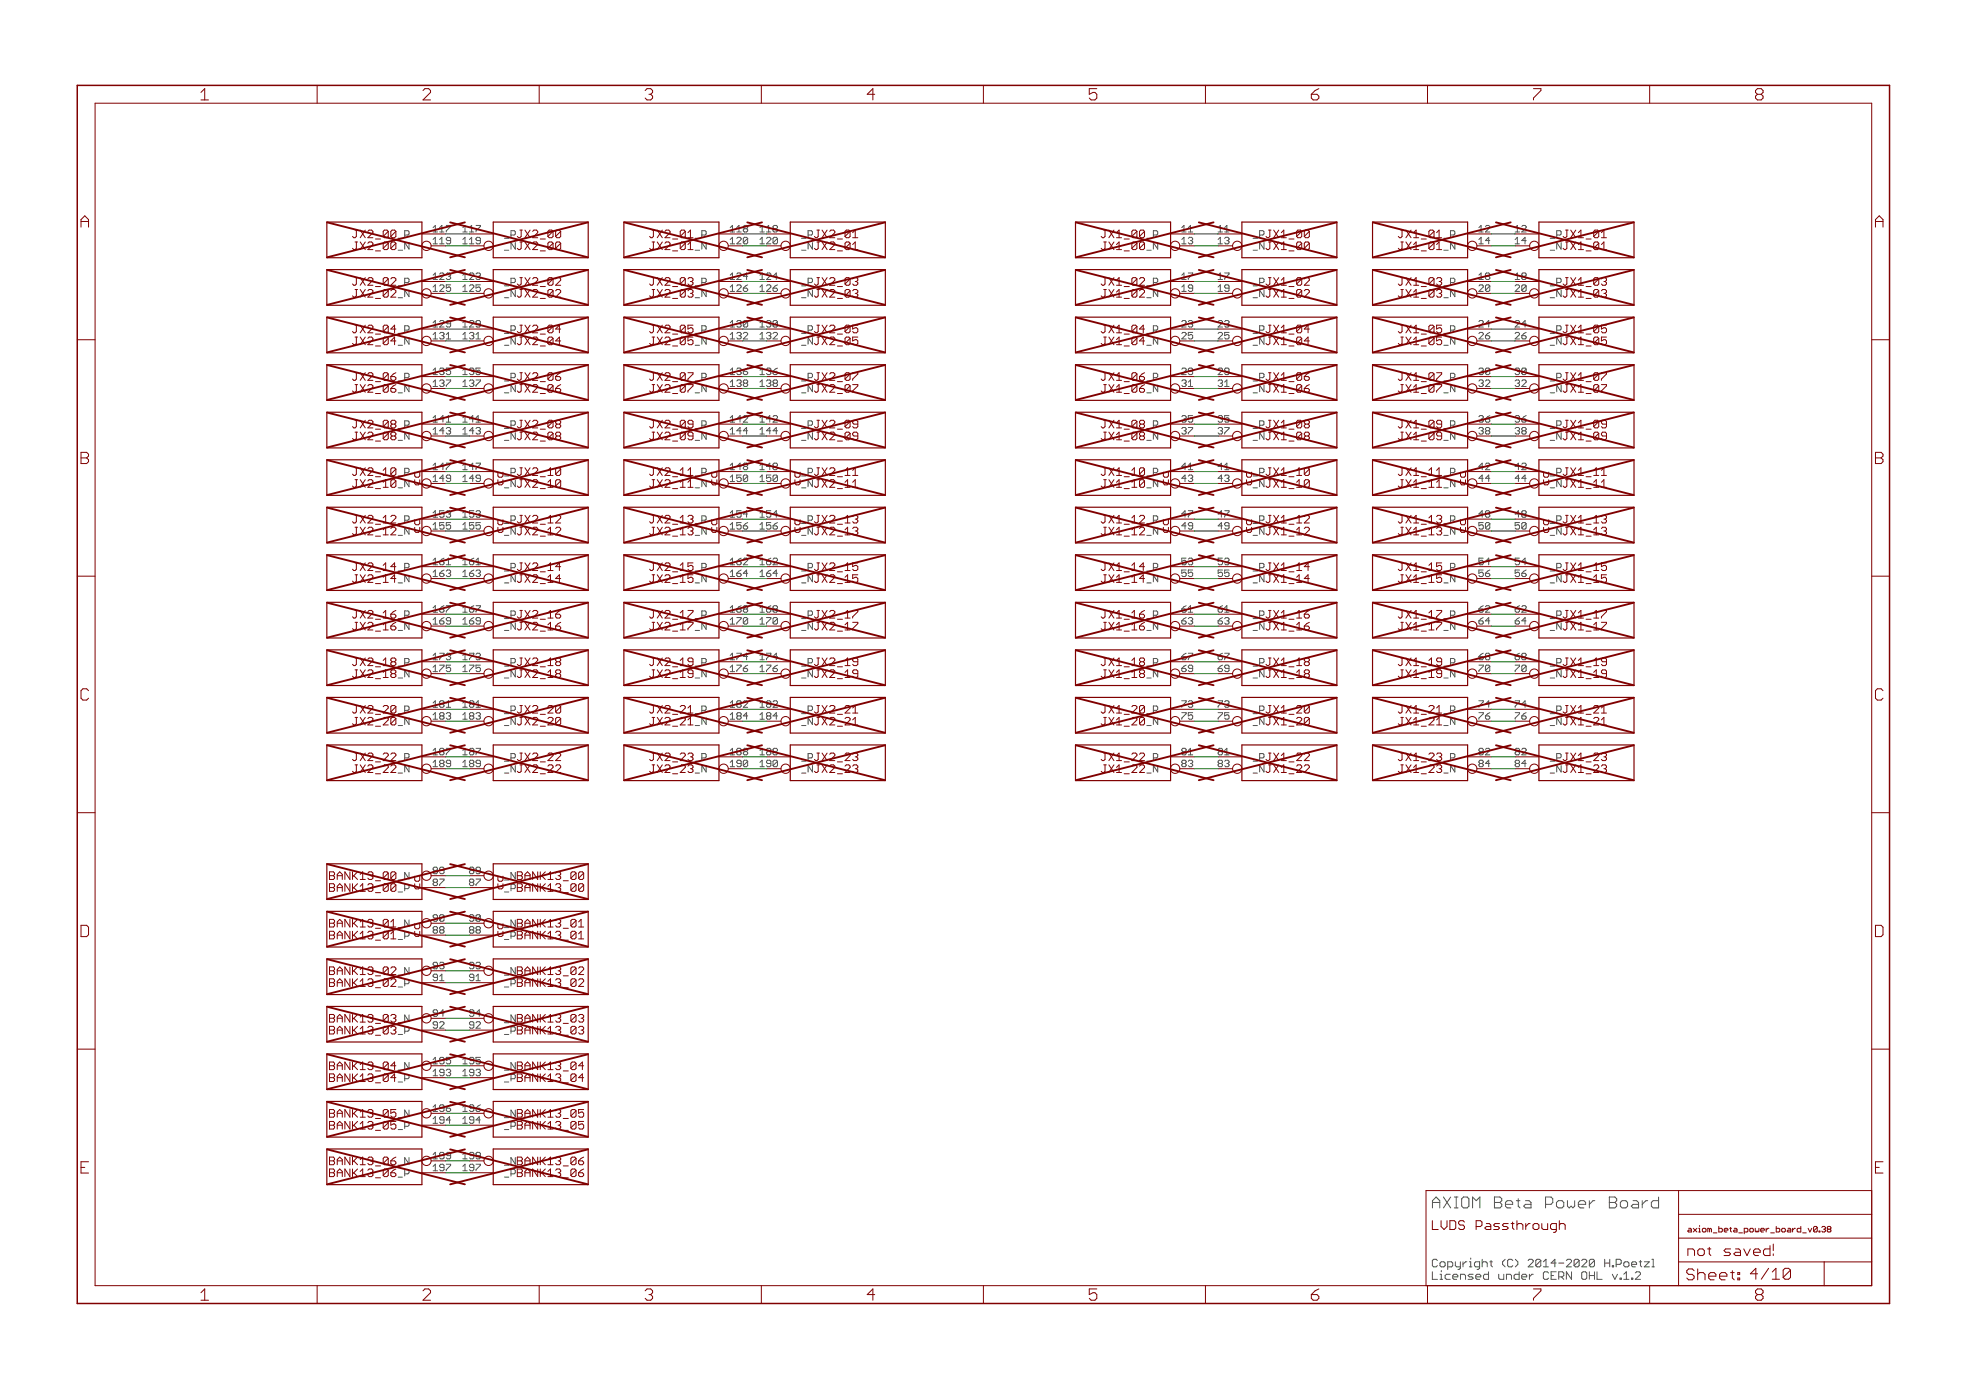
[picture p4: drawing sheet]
<svg xmlns="http://www.w3.org/2000/svg" width="420mm" height="297mm" viewBox="0 0 420 297" stroke-linecap="round" stroke-linejoin="round" font-family="sans-serif">
<defs><g id="words">
<g font-size="3.7" fill="#800000">
<text x="42.9" y="21.4">1</text>
<text x="90.3" y="21.4">2</text>
<text x="137.8" y="21.4">3</text>
<text x="185.3" y="21.4">4</text>
<text x="232.7" y="21.4">5</text>
<text x="280.2" y="21.4">6</text>
<text x="327.6" y="21.4">7</text>
<text x="375.1" y="21.4">8</text>
<text x="17.2" y="48.6">A</text>
<text x="400.7" y="48.6">A</text>
<text x="17.2" y="99.2">B</text>
<text x="400.7" y="99.2">B</text>
<text x="17.1" y="149.7">C</text>
<text x="400.6" y="149.7">C</text>
<text x="17" y="200.2">D</text>
<text x="400.5" y="200.2">D</text>
<text x="17.3" y="250.8">E</text>
<text x="400.7" y="250.8">E</text>
<text x="42.9" y="277.9">1</text>
<text x="90.3" y="277.9">2</text>
<text x="137.8" y="277.9">3</text>
<text x="185.3" y="277.9">4</text>
<text x="232.7" y="277.9">5</text>
<text x="280.2" y="277.9">6</text>
<text x="327.6" y="277.9">7</text>
<text x="375.1" y="277.9">8</text>
</g>
<text font-size="3.6" fill="#505050" x="306" y="258.2">AXIOM Beta Power Board</text>
<text font-size="3.6" fill="#800000" x="360.4" y="273.6">Sheet: 4/10</text>
<text font-size="3.2" fill="#800000" x="360.6" y="268.4">not saved!</text>
<text font-size="2.9" fill="#800000" x="306" y="262.8">LVDS Passthrough</text>
<g font-size="2.5" fill="#800000">
<text x="76.6" y="50.9">JX2_00</text>
<text x="76.6" y="53.4">JX2_00</text>
<text x="110.5" y="50.9">JX2_00</text>
<text x="110.5" y="53.4">JX2_00</text>
<text x="140.1" y="50.9">JX2_01</text>
<text x="140.1" y="53.4">JX2_01</text>
<text x="174" y="50.9">JX2_01</text>
<text x="174" y="53.4">JX2_01</text>
<text x="236.6" y="50.9">JX1_00</text>
<text x="236.6" y="53.4">JX1_00</text>
<text x="270.5" y="50.9">JX1_00</text>
<text x="270.5" y="53.4">JX1_00</text>
<text x="300.1" y="50.9">JX1_01</text>
<text x="300.1" y="53.4">JX1_01</text>
<text x="334" y="50.9">JX1_01</text>
<text x="334" y="53.4">JX1_01</text>
<text x="76.6" y="61">JX2_02</text>
<text x="76.6" y="63.6">JX2_02</text>
<text x="110.5" y="61">JX2_02</text>
<text x="110.5" y="63.6">JX2_02</text>
<text x="140.1" y="61">JX2_03</text>
<text x="140.1" y="63.6">JX2_03</text>
<text x="174" y="61">JX2_03</text>
<text x="174" y="63.6">JX2_03</text>
<text x="236.6" y="61">JX1_02</text>
<text x="236.6" y="63.6">JX1_02</text>
<text x="270.5" y="61">JX1_02</text>
<text x="270.5" y="63.6">JX1_02</text>
<text x="300.1" y="61">JX1_03</text>
<text x="300.1" y="63.6">JX1_03</text>
<text x="334" y="61">JX1_03</text>
<text x="334" y="63.6">JX1_03</text>
<text x="76.6" y="71.2">JX2_04</text>
<text x="110.5" y="71.2">JX2_04</text>
<text x="140.1" y="71.2">JX2_05</text>
<text x="174" y="71.2">JX2_05</text>
<text x="236.6" y="71.2">JX1_04</text>
<text x="270.5" y="71.2">JX1_04</text>
<text x="300.1" y="71.2">JX1_05</text>
<text x="334" y="71.2">JX1_05</text>
<text x="76.6" y="73.7">JX2_04</text>
<text x="110.5" y="73.7">JX2_04</text>
<text x="140.1" y="73.7">JX2_05</text>
<text x="174" y="73.7">JX2_05</text>
<text x="236.6" y="73.7">JX1_04</text>
<text x="270.5" y="73.7">JX1_04</text>
<text x="300.1" y="73.7">JX1_05</text>
<text x="334" y="73.7">JX1_05</text>
<text x="76.6" y="81.4">JX2_06</text>
<text x="76.6" y="83.9">JX2_06</text>
<text x="110.5" y="81.4">JX2_06</text>
<text x="110.5" y="83.9">JX2_06</text>
<text x="140.1" y="81.4">JX2_07</text>
<text x="140.1" y="83.9">JX2_07</text>
<text x="174" y="81.4">JX2_07</text>
<text x="174" y="83.9">JX2_07</text>
<text x="236.6" y="81.4">JX1_06</text>
<text x="236.6" y="83.9">JX1_06</text>
<text x="270.5" y="81.4">JX1_06</text>
<text x="270.5" y="83.9">JX1_06</text>
<text x="300.1" y="81.4">JX1_07</text>
<text x="300.1" y="83.9">JX1_07</text>
<text x="334" y="81.4">JX1_07</text>
<text x="334" y="83.9">JX1_07</text>
<text x="76.6" y="91.5">JX2_08</text>
<text x="76.6" y="94.1">JX2_08</text>
<text x="110.5" y="91.5">JX2_08</text>
<text x="110.5" y="94.1">JX2_08</text>
<text x="140.1" y="91.5">JX2_09</text>
<text x="140.1" y="94.1">JX2_09</text>
<text x="174" y="91.5">JX2_09</text>
<text x="174" y="94.1">JX2_09</text>
<text x="236.6" y="91.5">JX1_08</text>
<text x="236.6" y="94.1">JX1_08</text>
<text x="270.5" y="91.5">JX1_08</text>
<text x="270.5" y="94.1">JX1_08</text>
<text x="300.1" y="91.5">JX1_09</text>
<text x="300.1" y="94.1">JX1_09</text>
<text x="334" y="91.5">JX1_09</text>
<text x="334" y="94.1">JX1_09</text>
<text x="76.6" y="101.7">JX2_10</text>
<text x="110.5" y="101.7">JX2_10</text>
<text x="140.1" y="101.7">JX2_11</text>
<text x="174" y="101.7">JX2_11</text>
<text x="236.6" y="101.7">JX1_10</text>
<text x="270.5" y="101.7">JX1_10</text>
<text x="300.1" y="101.7">JX1_11</text>
<text x="334" y="101.7">JX1_11</text>
<text x="76.6" y="104.2">JX2_10</text>
<text x="89.8" y="103.4" transform="rotate(-90 89.8 103.4)">cc</text>
<text x="107.6" y="103.4" transform="rotate(-90 107.6 103.4)">cc</text>
<text x="110.5" y="104.2">JX2_10</text>
<text x="140.1" y="104.2">JX2_11</text>
<text x="153.3" y="103.4" transform="rotate(-90 153.3 103.4)">cc</text>
<text x="171.1" y="103.4" transform="rotate(-90 171.1 103.4)">cc</text>
<text x="174" y="104.2">JX2_11</text>
<text x="236.6" y="104.2">JX1_10</text>
<text x="249.8" y="103.4" transform="rotate(-90 249.8 103.4)">cc</text>
<text x="267.6" y="103.4" transform="rotate(-90 267.6 103.4)">cc</text>
<text x="270.5" y="104.2">JX1_10</text>
<text x="300.1" y="104.2">JX1_11</text>
<text x="313.3" y="103.4" transform="rotate(-90 313.3 103.4)">cc</text>
<text x="331.1" y="103.4" transform="rotate(-90 331.1 103.4)">cc</text>
<text x="334" y="104.2">JX1_11</text>
<text x="76.6" y="111.8">JX2_12</text>
<text x="89.8" y="113.6" transform="rotate(-90 89.8 113.6)">cc</text>
<text x="107.6" y="113.6" transform="rotate(-90 107.6 113.6)">cc</text>
<text x="110.5" y="111.8">JX2_12</text>
<text x="140.1" y="111.8">JX2_13</text>
<text x="153.3" y="113.6" transform="rotate(-90 153.3 113.6)">cc</text>
<text x="171.1" y="113.6" transform="rotate(-90 171.1 113.6)">cc</text>
<text x="174" y="111.8">JX2_13</text>
<text x="236.6" y="111.8">JX1_12</text>
<text x="249.8" y="113.6" transform="rotate(-90 249.8 113.6)">cc</text>
<text x="267.6" y="113.6" transform="rotate(-90 267.6 113.6)">cc</text>
<text x="270.5" y="111.8">JX1_12</text>
<text x="300.1" y="111.8">JX1_13</text>
<text x="313.3" y="113.6" transform="rotate(-90 313.3 113.6)">cc</text>
<text x="331.1" y="113.6" transform="rotate(-90 331.1 113.6)">cc</text>
<text x="334" y="111.8">JX1_13</text>
<text x="76.6" y="114.4">JX2_12</text>
<text x="110.5" y="114.4">JX2_12</text>
<text x="140.1" y="114.4">JX2_13</text>
<text x="174" y="114.4">JX2_13</text>
<text x="236.6" y="114.4">JX1_12</text>
<text x="270.5" y="114.4">JX1_12</text>
<text x="300.1" y="114.4">JX1_13</text>
<text x="334" y="114.4">JX1_13</text>
<text x="76.6" y="122">JX2_14</text>
<text x="76.6" y="124.5">JX2_14</text>
<text x="110.5" y="122">JX2_14</text>
<text x="110.5" y="124.5">JX2_14</text>
<text x="140.1" y="122">JX2_15</text>
<text x="140.1" y="124.5">JX2_15</text>
<text x="174" y="122">JX2_15</text>
<text x="174" y="124.5">JX2_15</text>
<text x="236.6" y="122">JX1_14</text>
<text x="236.6" y="124.5">JX1_14</text>
<text x="270.5" y="122">JX1_14</text>
<text x="270.5" y="124.5">JX1_14</text>
<text x="300.1" y="122">JX1_15</text>
<text x="300.1" y="124.5">JX1_15</text>
<text x="334" y="122">JX1_15</text>
<text x="334" y="124.5">JX1_15</text>
<text x="76.6" y="132.1">JX2_16</text>
<text x="76.6" y="134.7">JX2_16</text>
<text x="110.5" y="132.1">JX2_16</text>
<text x="110.5" y="134.7">JX2_16</text>
<text x="140.1" y="132.1">JX2_17</text>
<text x="140.1" y="134.7">JX2_17</text>
<text x="174" y="132.1">JX2_17</text>
<text x="174" y="134.7">JX2_17</text>
<text x="236.6" y="132.1">JX1_16</text>
<text x="236.6" y="134.7">JX1_16</text>
<text x="270.5" y="132.1">JX1_16</text>
<text x="270.5" y="134.7">JX1_16</text>
<text x="300.1" y="132.1">JX1_17</text>
<text x="300.1" y="134.7">JX1_17</text>
<text x="334" y="132.1">JX1_17</text>
<text x="334" y="134.7">JX1_17</text>
<text x="76.6" y="142.3">JX2_18</text>
<text x="110.5" y="142.3">JX2_18</text>
<text x="140.1" y="142.3">JX2_19</text>
<text x="174" y="142.3">JX2_19</text>
<text x="236.6" y="142.3">JX1_18</text>
<text x="270.5" y="142.3">JX1_18</text>
<text x="300.1" y="142.3">JX1_19</text>
<text x="334" y="142.3">JX1_19</text>
<text x="76.6" y="144.8">JX2_18</text>
<text x="110.5" y="144.8">JX2_18</text>
<text x="140.1" y="144.8">JX2_19</text>
<text x="174" y="144.8">JX2_19</text>
<text x="236.6" y="144.8">JX1_18</text>
<text x="270.5" y="144.8">JX1_18</text>
<text x="300.1" y="144.8">JX1_19</text>
<text x="334" y="144.8">JX1_19</text>
<text x="76.6" y="152.5">JX2_20</text>
<text x="76.6" y="155">JX2_20</text>
<text x="110.5" y="152.5">JX2_20</text>
<text x="110.5" y="155">JX2_20</text>
<text x="140.1" y="152.5">JX2_21</text>
<text x="140.1" y="155">JX2_21</text>
<text x="174" y="152.5">JX2_21</text>
<text x="174" y="155">JX2_21</text>
<text x="236.6" y="152.5">JX1_20</text>
<text x="236.6" y="155">JX1_20</text>
<text x="270.5" y="152.5">JX1_20</text>
<text x="270.5" y="155">JX1_20</text>
<text x="300.1" y="152.5">JX1_21</text>
<text x="300.1" y="155">JX1_21</text>
<text x="334" y="152.5">JX1_21</text>
<text x="334" y="155">JX1_21</text>
<text x="76.6" y="162.6">JX2_22</text>
<text x="76.6" y="165.2">JX2_22</text>
<text x="110.5" y="162.6">JX2_22</text>
<text x="110.5" y="165.2">JX2_22</text>
<text x="140.1" y="162.6">JX2_23</text>
<text x="140.1" y="165.2">JX2_23</text>
<text x="174" y="162.6">JX2_23</text>
<text x="174" y="165.2">JX2_23</text>
<text x="236.6" y="162.6">JX1_22</text>
<text x="236.6" y="165.2">JX1_22</text>
<text x="270.5" y="162.6">JX1_22</text>
<text x="270.5" y="165.2">JX1_22</text>
<text x="300.1" y="162.6">JX1_23</text>
<text x="300.1" y="165.2">JX1_23</text>
<text x="334" y="162.6">JX1_23</text>
<text x="334" y="165.2">JX1_23</text>
<text x="70.6" y="190.6">BANK13_00</text>
<text x="70.6" y="188">BANK13_00</text>
<text x="89.8" y="189.8" transform="rotate(-90 89.8 189.8)">cc</text>
<text x="107.6" y="189.8" transform="rotate(-90 107.6 189.8)">cc</text>
<text x="110.5" y="190.6">BANK13_00</text>
<text x="110.5" y="188">BANK13_00</text>
<text x="70.6" y="200.7">BANK13_01</text>
<text x="70.6" y="198.2">BANK13_01</text>
<text x="89.8" y="199.9" transform="rotate(-90 89.8 199.9)">cc</text>
<text x="107.6" y="199.9" transform="rotate(-90 107.6 199.9)">cc</text>
<text x="110.5" y="200.7">BANK13_01</text>
<text x="110.5" y="198.2">BANK13_01</text>
<text x="70.6" y="208.3">BANK13_02</text>
<text x="110.5" y="208.3">BANK13_02</text>
<text x="70.6" y="210.9">BANK13_02</text>
<text x="110.5" y="210.9">BANK13_02</text>
<text x="70.6" y="221">BANK13_03</text>
<text x="70.6" y="218.5">BANK13_03</text>
<text x="110.5" y="221">BANK13_03</text>
<text x="110.5" y="218.5">BANK13_03</text>
<text x="70.6" y="231.2">BANK13_04</text>
<text x="70.6" y="228.7">BANK13_04</text>
<text x="110.5" y="231.2">BANK13_04</text>
<text x="110.5" y="228.7">BANK13_04</text>
<text x="70.6" y="238.8">BANK13_05</text>
<text x="110.5" y="238.8">BANK13_05</text>
<text x="70.6" y="241.3">BANK13_05</text>
<text x="110.5" y="241.3">BANK13_05</text>
<text x="70.6" y="251.5">BANK13_06</text>
<text x="70.6" y="249">BANK13_06</text>
<text x="110.5" y="251.5">BANK13_06</text>
<text x="110.5" y="249">BANK13_06</text>
</g>
<g font-size="2.5" fill="#505050">
<text x="306" y="270.8">Copyright (C) 2014-2020 H.Poetzl</text>
<text x="306" y="273.5">Licensed under CERN OHL v.1.2</text>
</g>
<g font-size="2.1" fill="#800000">
<text x="85.1" y="53.3">_N</text>
<text x="92.5" y="52.2">119</text>
<text x="99" y="52.2">119</text>
<text x="107.7" y="53.3">_N</text>
<text x="156" y="52.2">120</text>
<text x="162.5" y="52.2">120</text>
<text x="171.2" y="53.3">_N</text>
<text x="245.1" y="53.3">_N</text>
<text x="252.5" y="52.2">13</text>
<text x="260.4" y="52.2">13</text>
<text x="267.7" y="53.3">_N</text>
<text x="316" y="52.2">14</text>
<text x="323.8" y="52.2">14</text>
<text x="331.2" y="53.3">_N</text>
<text x="85.1" y="63.5">_N</text>
<text x="92.5" y="62.3">125</text>
<text x="99" y="62.3">125</text>
<text x="107.7" y="63.5">_N</text>
<text x="148.6" y="63.5">_N</text>
<text x="156" y="62.3">126</text>
<text x="162.5" y="62.3">126</text>
<text x="171.2" y="63.5">_N</text>
<text x="245.1" y="63.5">_N</text>
<text x="252.5" y="62.3">19</text>
<text x="260.4" y="62.3">19</text>
<text x="267.7" y="63.5">_N</text>
<text x="308.6" y="63.5">_N</text>
<text x="316" y="62.3">20</text>
<text x="323.8" y="62.3">20</text>
<text x="331.2" y="63.5">_N</text>
<text x="92.5" y="72.5">131</text>
<text x="99" y="72.5">131</text>
<text x="107.7" y="73.6">_N</text>
<text x="148.6" y="73.6">_N</text>
<text x="156" y="72.5">132</text>
<text x="162.5" y="72.5">132</text>
<text x="171.2" y="73.6">_N</text>
<text x="252.5" y="72.5">25</text>
<text x="260.4" y="72.5">25</text>
<text x="267.7" y="73.6">_N</text>
<text x="308.6" y="73.6">_N</text>
<text x="316" y="72.5">26</text>
<text x="323.8" y="72.5">26</text>
<text x="331.2" y="73.6">_N</text>
<text x="85.1" y="83.8">_N</text>
<text x="92.5" y="82.7">137</text>
<text x="99" y="82.7">137</text>
<text x="107.7" y="83.8">_N</text>
<text x="148.6" y="83.8">_N</text>
<text x="156" y="82.7">138</text>
<text x="162.5" y="82.7">138</text>
<text x="171.2" y="83.8">_N</text>
<text x="245.1" y="83.8">_N</text>
<text x="252.5" y="82.7">31</text>
<text x="260.4" y="82.7">31</text>
<text x="267.7" y="83.8">_N</text>
<text x="308.6" y="83.8">_N</text>
<text x="316" y="82.7">32</text>
<text x="323.8" y="82.7">32</text>
<text x="331.2" y="83.8">_N</text>
<text x="85.1" y="93.9">_N</text>
<text x="92.5" y="92.8">143</text>
<text x="99" y="92.8">143</text>
<text x="107.7" y="93.9">_N</text>
<text x="148.6" y="93.9">_N</text>
<text x="156" y="92.8">144</text>
<text x="162.5" y="92.8">144</text>
<text x="171.2" y="93.9">_N</text>
<text x="245.1" y="93.9">_N</text>
<text x="252.5" y="92.8">37</text>
<text x="260.4" y="92.8">37</text>
<text x="267.7" y="93.9">_N</text>
<text x="308.6" y="93.9">_N</text>
<text x="316" y="92.8">38</text>
<text x="323.8" y="92.8">38</text>
<text x="331.2" y="93.9">_N</text>
<text x="85.1" y="104.1">_N</text>
<text x="92.5" y="103">149</text>
<text x="99" y="103">149</text>
<text x="107.7" y="104.1">_N</text>
<text x="156" y="103">150</text>
<text x="162.5" y="103">150</text>
<text x="171.2" y="104.1">_N</text>
<text x="245.1" y="104.1">_N</text>
<text x="252.5" y="103">43</text>
<text x="260.4" y="103">43</text>
<text x="267.7" y="104.1">_N</text>
<text x="316" y="103">44</text>
<text x="323.8" y="103">44</text>
<text x="331.2" y="104.1">_N</text>
<text x="92.5" y="113.1">155</text>
<text x="99" y="113.1">155</text>
<text x="156" y="113.1">156</text>
<text x="162.5" y="113.1">156</text>
<text x="252.5" y="113.1">49</text>
<text x="260.4" y="113.1">49</text>
<text x="316" y="113.1">50</text>
<text x="323.8" y="113.1">50</text>
<text x="85.1" y="114.2">_N</text>
<text x="107.7" y="114.2">_N</text>
<text x="148.6" y="114.2">_N</text>
<text x="171.2" y="114.2">_N</text>
<text x="245.1" y="114.2">_N</text>
<text x="267.7" y="114.2">_N</text>
<text x="308.6" y="114.2">_N</text>
<text x="331.2" y="114.2">_N</text>
<text x="92.5" y="123.3">163</text>
<text x="99" y="123.3">163</text>
<text x="107.7" y="124.4">_N</text>
<text x="148.6" y="124.4">_N</text>
<text x="156" y="123.3">164</text>
<text x="162.5" y="123.3">164</text>
<text x="171.2" y="124.4">_N</text>
<text x="252.5" y="123.3">55</text>
<text x="260.4" y="123.3">55</text>
<text x="267.7" y="124.4">_N</text>
<text x="308.6" y="124.4">_N</text>
<text x="316" y="123.3">56</text>
<text x="323.8" y="123.3">56</text>
<text x="331.2" y="124.4">_N</text>
<text x="85.1" y="134.6">_N</text>
<text x="92.5" y="133.4">169</text>
<text x="99" y="133.4">169</text>
<text x="107.7" y="134.6">_N</text>
<text x="148.6" y="134.6">_N</text>
<text x="156" y="133.4">170</text>
<text x="162.5" y="133.4">170</text>
<text x="171.2" y="134.6">_N</text>
<text x="245.1" y="134.6">_N</text>
<text x="252.5" y="133.4">63</text>
<text x="260.4" y="133.4">63</text>
<text x="267.7" y="134.6">_N</text>
<text x="308.6" y="134.6">_N</text>
<text x="316" y="133.4">64</text>
<text x="323.8" y="133.4">64</text>
<text x="331.2" y="134.6">_N</text>
<text x="92.5" y="143.6">175</text>
<text x="99" y="143.6">175</text>
<text x="156" y="143.6">176</text>
<text x="162.5" y="143.6">176</text>
<text x="252.5" y="143.6">69</text>
<text x="260.4" y="143.6">69</text>
<text x="316" y="143.6">70</text>
<text x="323.8" y="143.6">70</text>
<text x="85.1" y="144.7">_N</text>
<text x="107.7" y="144.7">_N</text>
<text x="148.6" y="144.7">_N</text>
<text x="171.2" y="144.7">_N</text>
<text x="245.1" y="144.7">_N</text>
<text x="267.7" y="144.7">_N</text>
<text x="308.6" y="144.7">_N</text>
<text x="331.2" y="144.7">_N</text>
<text x="85.1" y="154.9">_N</text>
<text x="92.5" y="153.8">183</text>
<text x="99" y="153.8">183</text>
<text x="107.7" y="154.9">_N</text>
<text x="156" y="153.8">184</text>
<text x="162.5" y="153.8">184</text>
<text x="171.2" y="154.9">_N</text>
<text x="245.1" y="154.9">_N</text>
<text x="252.5" y="153.8">75</text>
<text x="260.4" y="153.8">75</text>
<text x="267.7" y="154.9">_N</text>
<text x="316" y="153.8">76</text>
<text x="323.8" y="153.8">76</text>
<text x="331.2" y="154.9">_N</text>
<text x="85.1" y="165">_N</text>
<text x="92.5" y="163.9">189</text>
<text x="99" y="163.9">189</text>
<text x="107.7" y="165">_N</text>
<text x="148.6" y="165">_N</text>
<text x="156" y="163.9">190</text>
<text x="162.5" y="163.9">190</text>
<text x="171.2" y="165">_N</text>
<text x="245.1" y="165">_N</text>
<text x="252.5" y="163.9">83</text>
<text x="260.4" y="163.9">83</text>
<text x="267.7" y="165">_N</text>
<text x="308.6" y="165">_N</text>
<text x="316" y="163.9">84</text>
<text x="323.8" y="163.9">84</text>
<text x="331.2" y="165">_N</text>
<text x="85.1" y="187.9">_N</text>
<text x="92.5" y="189.3">87</text>
<text x="100.4" y="189.3">87</text>
<text x="107.7" y="187.9">_N</text>
<text x="107.7" y="190.4">_P</text>
<text x="92.5" y="199.5">88</text>
<text x="100.4" y="199.5">88</text>
<text x="107.7" y="198">_N</text>
<text x="107.7" y="200.6">_P</text>
<text x="85.1" y="208.2">_N</text>
<text x="92.5" y="209.6">91</text>
<text x="100.4" y="209.6">91</text>
<text x="107.7" y="208.2">_N</text>
<text x="107.7" y="210.7">_P</text>
<text x="85.1" y="218.4">_N</text>
<text x="92.5" y="219.8">92</text>
<text x="100.4" y="219.8">92</text>
<text x="107.7" y="218.4">_N</text>
<text x="107.7" y="220.9">_P</text>
<text x="92.5" y="227.4">195</text>
<text x="99" y="227.4">195</text>
<text x="107.7" y="228.5">_N</text>
<text x="107.7" y="231.1">_P</text>
<text x="85.1" y="238.7">_N</text>
<text x="92.5" y="237.6">196</text>
<text x="99" y="237.6">196</text>
<text x="107.7" y="238.7">_N</text>
<text x="107.7" y="241.2">_P</text>
<text x="85.1" y="248.8">_N</text>
<text x="92.5" y="250.3">197</text>
<text x="99" y="250.3">197</text>
<text x="107.7" y="248.8">_N</text>
<text x="107.7" y="251.4">_P</text>
</g>
<g font-size="2.1" fill="#505050">
<text x="85.5" y="50.8">_P</text>
<text x="92.5" y="49.6">117</text>
<text x="99" y="49.6">117</text>
<text x="107.7" y="50.8">_P</text>
<text x="148.6" y="53.3">_N</text>
<text x="148.9" y="50.8">_P</text>
<text x="156" y="49.6">118</text>
<text x="162.5" y="49.6">118</text>
<text x="171.2" y="50.8">_P</text>
<text x="245.5" y="50.8">_P</text>
<text x="252.5" y="49.6">11</text>
<text x="260.4" y="49.6">11</text>
<text x="267.7" y="50.8">_P</text>
<text x="308.6" y="53.3">_N</text>
<text x="308.9" y="50.8">_P</text>
<text x="316" y="49.6">12</text>
<text x="323.8" y="49.6">12</text>
<text x="331.2" y="50.8">_P</text>
<text x="92.5" y="59.8">123</text>
<text x="99" y="59.8">123</text>
<text x="156" y="59.8">124</text>
<text x="162.5" y="59.8">124</text>
<text x="252.5" y="59.8">17</text>
<text x="260.4" y="59.8">17</text>
<text x="316" y="59.8">18</text>
<text x="323.8" y="59.8">18</text>
<text x="85.5" y="60.9">_P</text>
<text x="107.7" y="60.9">_P</text>
<text x="148.9" y="60.9">_P</text>
<text x="171.2" y="60.9">_P</text>
<text x="245.5" y="60.9">_P</text>
<text x="267.7" y="60.9">_P</text>
<text x="308.9" y="60.9">_P</text>
<text x="331.2" y="60.9">_P</text>
<text x="85.5" y="71.1">_P</text>
<text x="92.5" y="70">129</text>
<text x="99" y="70">129</text>
<text x="107.7" y="71.1">_P</text>
<text x="148.9" y="71.1">_P</text>
<text x="156" y="70">130</text>
<text x="162.5" y="70">130</text>
<text x="171.2" y="71.1">_P</text>
<text x="245.5" y="71.1">_P</text>
<text x="252.5" y="70">23</text>
<text x="260.4" y="70">23</text>
<text x="267.7" y="71.1">_P</text>
<text x="308.9" y="71.1">_P</text>
<text x="316" y="70">24</text>
<text x="323.8" y="70">24</text>
<text x="331.2" y="71.1">_P</text>
<text x="85.1" y="73.6">_N</text>
<text x="245.1" y="73.6">_N</text>
<text x="85.5" y="81.2">_P</text>
<text x="92.5" y="80.1">135</text>
<text x="99" y="80.1">135</text>
<text x="107.7" y="81.2">_P</text>
<text x="148.9" y="81.2">_P</text>
<text x="156" y="80.1">136</text>
<text x="162.5" y="80.1">136</text>
<text x="171.2" y="81.2">_P</text>
<text x="245.5" y="81.2">_P</text>
<text x="252.5" y="80.1">29</text>
<text x="260.4" y="80.1">29</text>
<text x="267.7" y="81.2">_P</text>
<text x="308.9" y="81.2">_P</text>
<text x="316" y="80.1">30</text>
<text x="323.8" y="80.1">30</text>
<text x="331.2" y="81.2">_P</text>
<text x="85.5" y="91.4">_P</text>
<text x="92.5" y="90.3">141</text>
<text x="99" y="90.3">141</text>
<text x="107.7" y="91.4">_P</text>
<text x="148.9" y="91.4">_P</text>
<text x="156" y="90.3">142</text>
<text x="162.5" y="90.3">142</text>
<text x="171.2" y="91.4">_P</text>
<text x="245.5" y="91.4">_P</text>
<text x="252.5" y="90.3">35</text>
<text x="260.4" y="90.3">35</text>
<text x="267.7" y="91.4">_P</text>
<text x="308.9" y="91.4">_P</text>
<text x="316" y="90.3">36</text>
<text x="323.8" y="90.3">36</text>
<text x="331.2" y="91.4">_P</text>
<text x="85.5" y="101.5">_P</text>
<text x="92.5" y="100.4">147</text>
<text x="99" y="100.4">147</text>
<text x="107.7" y="101.5">_P</text>
<text x="148.9" y="101.5">_P</text>
<text x="156" y="100.4">148</text>
<text x="162.5" y="100.4">148</text>
<text x="171.2" y="101.5">_P</text>
<text x="245.5" y="101.5">_P</text>
<text x="252.5" y="100.4">41</text>
<text x="260.4" y="100.4">41</text>
<text x="267.7" y="101.5">_P</text>
<text x="308.9" y="101.5">_P</text>
<text x="316" y="100.4">42</text>
<text x="323.8" y="100.4">42</text>
<text x="331.2" y="101.5">_P</text>
<text x="148.6" y="104.1">_N</text>
<text x="308.6" y="104.1">_N</text>
<text x="85.5" y="111.7">_P</text>
<text x="92.5" y="110.6">153</text>
<text x="99" y="110.6">153</text>
<text x="107.7" y="111.7">_P</text>
<text x="148.9" y="111.7">_P</text>
<text x="156" y="110.6">154</text>
<text x="162.5" y="110.6">154</text>
<text x="171.2" y="111.7">_P</text>
<text x="245.5" y="111.7">_P</text>
<text x="252.5" y="110.6">47</text>
<text x="260.4" y="110.6">47</text>
<text x="267.7" y="111.7">_P</text>
<text x="308.9" y="111.7">_P</text>
<text x="316" y="110.6">48</text>
<text x="323.8" y="110.6">48</text>
<text x="331.2" y="111.7">_P</text>
<text x="85.1" y="124.4">_N</text>
<text x="85.5" y="121.9">_P</text>
<text x="92.5" y="120.7">161</text>
<text x="99" y="120.7">161</text>
<text x="107.7" y="121.9">_P</text>
<text x="148.9" y="121.9">_P</text>
<text x="156" y="120.7">162</text>
<text x="162.5" y="120.7">162</text>
<text x="171.2" y="121.9">_P</text>
<text x="245.1" y="124.4">_N</text>
<text x="245.5" y="121.9">_P</text>
<text x="252.5" y="120.7">53</text>
<text x="260.4" y="120.7">53</text>
<text x="267.7" y="121.9">_P</text>
<text x="308.9" y="121.9">_P</text>
<text x="316" y="120.7">54</text>
<text x="323.8" y="120.7">54</text>
<text x="331.2" y="121.9">_P</text>
<text x="92.5" y="130.9">167</text>
<text x="99" y="130.9">167</text>
<text x="156" y="130.9">168</text>
<text x="162.5" y="130.9">168</text>
<text x="252.5" y="130.9">61</text>
<text x="260.4" y="130.9">61</text>
<text x="316" y="130.9">62</text>
<text x="323.8" y="130.9">62</text>
<text x="85.5" y="132">_P</text>
<text x="107.7" y="132">_P</text>
<text x="148.9" y="132">_P</text>
<text x="171.2" y="132">_P</text>
<text x="245.5" y="132">_P</text>
<text x="267.7" y="132">_P</text>
<text x="308.9" y="132">_P</text>
<text x="331.2" y="132">_P</text>
<text x="85.5" y="142.2">_P</text>
<text x="92.5" y="141.1">173</text>
<text x="99" y="141.1">173</text>
<text x="107.7" y="142.2">_P</text>
<text x="148.9" y="142.2">_P</text>
<text x="156" y="141.1">174</text>
<text x="162.5" y="141.1">174</text>
<text x="171.2" y="142.2">_P</text>
<text x="245.5" y="142.2">_P</text>
<text x="252.5" y="141.1">67</text>
<text x="260.4" y="141.1">67</text>
<text x="267.7" y="142.2">_P</text>
<text x="308.9" y="142.2">_P</text>
<text x="316" y="141.1">68</text>
<text x="323.8" y="141.1">68</text>
<text x="331.2" y="142.2">_P</text>
<text x="85.5" y="152.3">_P</text>
<text x="92.5" y="151.2">181</text>
<text x="99" y="151.2">181</text>
<text x="107.7" y="152.3">_P</text>
<text x="148.6" y="154.9">_N</text>
<text x="148.9" y="152.3">_P</text>
<text x="156" y="151.2">182</text>
<text x="162.5" y="151.2">182</text>
<text x="171.2" y="152.3">_P</text>
<text x="245.5" y="152.3">_P</text>
<text x="252.5" y="151.2">73</text>
<text x="260.4" y="151.2">73</text>
<text x="267.7" y="152.3">_P</text>
<text x="308.6" y="154.9">_N</text>
<text x="308.9" y="152.3">_P</text>
<text x="316" y="151.2">74</text>
<text x="323.8" y="151.2">74</text>
<text x="331.2" y="152.3">_P</text>
<text x="92.5" y="161.4">187</text>
<text x="99" y="161.4">187</text>
<text x="156" y="161.4">188</text>
<text x="162.5" y="161.4">188</text>
<text x="252.5" y="161.4">81</text>
<text x="260.4" y="161.4">81</text>
<text x="316" y="161.4">82</text>
<text x="323.8" y="161.4">82</text>
<text x="85.5" y="162.5">_P</text>
<text x="107.7" y="162.5">_P</text>
<text x="148.9" y="162.5">_P</text>
<text x="171.2" y="162.5">_P</text>
<text x="245.5" y="162.5">_P</text>
<text x="267.7" y="162.5">_P</text>
<text x="308.9" y="162.5">_P</text>
<text x="331.2" y="162.5">_P</text>
<text x="85.5" y="190.4">_P</text>
<text x="92.5" y="186.8">89</text>
<text x="100.4" y="186.8">89</text>
<text x="92.5" y="196.9">90</text>
<text x="100.4" y="196.9">90</text>
<text x="85.1" y="198">_N</text>
<text x="85.5" y="200.6">_P</text>
<text x="92.5" y="207.1">93</text>
<text x="100.4" y="207.1">93</text>
<text x="85.5" y="210.7">_P</text>
<text x="85.5" y="220.9">_P</text>
<text x="92.5" y="217.2">94</text>
<text x="100.4" y="217.2">94</text>
<text x="85.1" y="228.5">_N</text>
<text x="85.5" y="231.1">_P</text>
<text x="92.5" y="229.9">193</text>
<text x="99" y="229.9">193</text>
<text x="85.5" y="241.2">_P</text>
<text x="92.5" y="240.1">194</text>
<text x="99" y="240.1">194</text>
<text x="85.5" y="251.4">_P</text>
<text x="92.5" y="247.7">199</text>
<text x="99" y="247.7">199</text>
</g>
<text font-size="1.8" fill="#800000" x="360.6" y="263.3">axiom_beta_power_board_v0.38</text>
</g></defs>
<g fill="none" stroke="#505050" stroke-width=".21">
<path d="M351.7 256.6h.4M354.5 255.8v2.3h-1.2l-.4-.4v-.7l.4-.4h1.2M347 272.3l.6-.5v1.6M347 273.4h1.1M348.7 270.5l.3 .2h.5M348.7 269.9l.3-.3h.5l.3 .3v.3h-1.1M348.7 273.1h.3v.3h-.3zM349.5 272l.3-.2h.5l.3 .2v.3l-1.1 1.1h1.1M350.3 269.6h.6M350.6 269.4v1.1l.3 .2M351.4 269.6h1.1l-1.1 1.1h1.1M353 270.7h.6"/>
<path d="M353 269.1h.3v1.6"/>
</g>
<g fill="none" stroke="#800000" stroke-width=".21">
<path d="M67.8 18.2v3.9M115.2 18.2v3.9M162.7 18.2v3.9M210.2 18.2v3.9M257.6 18.2v3.9M305.1 18.2v3.9M352.6 18.2v3.9M20.3 22.1h379.7v252.6h-379.7zM75.3 50.5l.3 .3h.3M75.3 53.1l.3 .2h.3M90.2 50h5M100.3 50h5.1"/>
<path d="M119.5 59.3l.3 .3v.3l-1.1 1.1h1.1M119.5 49.2l.3 .2M119.5 51.7l.3 .3M119.8 49.4v1.1l-.3 .3M119.8 52v1.1l-.3 .2M119.8 49.4l-1.1 1.1M119.8 52l-1.1 1.1M138.8 50.5l.3 .3M138.8 53.1l.3 .2M153.6 50h5.1M163.8 50h5.1M182.2 50.8h1.1"/>
<path d="M182.2 53.3h1.1M183 59.3l.3 .3v.3l-.3 .3 .3 .2v.3l-.3 .3M235.3 50.5l.3 .3h.3M235.3 53.1l.3 .2h.3M250.2 50h5M260.3 50h5.1M279.5 59.3l.3 .3v.3l-1.1 1.1h1.1M279.5 49.2l.3 .2M279.5 51.7l.3 .3M279.8 49.4v1.1l-.3 .3M279.8 52v1.1l-.3 .2M279.8 49.4l-1.1 1.1"/>
<path d="M279.8 52l-1.1 1.1M298.8 50.5l.3 .3h.3M298.8 53.1l.3 .2h.3M313.6 50h5.1M323.8 50h5.1M342.2 50.8h1.1M342.2 53.3h1.1M343 59.3l.3 .3v.3l-.3 .3 .3 .2v.3l-.3 .3M16.5 72.6h3.8M75.3 60.7l.3 .3h.3M75.3 63.2l.3 .3h.3M75.3 70.8l.3 .3h.3"/>
<path d="M75.3 73.4l.3 .3h.3M90.2 70.3h5M90.2 60.2h5M100.3 70.3h5.1M100.3 60.2h5.1M118.7 70.3h1.1M118.7 72.9h1.1M119.5 61.9l.3 .2v.3l-1.1 1.1h1.1M119.8 79.7l-.5 .2M138.8 70.8l.3 .3M138.8 73.4l.3 .3M138.8 60.7l.3 .3"/>
<path d="M138.8 63.2l.3 .3M153.6 70.3h5.1M153.6 60.2h5.1M163.8 70.3h5.1M163.8 60.2h5.1M182.2 69.5h1.1M182.2 72h1.1M182.2 79.7h1.1v.2l-1.1 1.1M183 70l.3 .3v.5l-.3 .3M183 61.9l.3 .2v.3l-.3 .3 .3 .3v.2l-.3 .3M183 72.6l.3 .3v.5l-.3 .3M235.3 60.7l.3 .3h.3"/>
<path d="M235.3 63.2l.3 .3h.3M235.3 70.8l.3 .3h.3M235.3 73.4l.3 .3h.3M250.2 70.3h5M250.2 60.2h5M260.3 70.3h5.1M260.3 60.2h5.1M278.7 70.3h1.1M278.7 72.9h1.1M279.5 61.9l.3 .2v.3l-1.1 1.1h1.1M279.8 79.7l-.5 .2M298.8 60.7l.3 .3h.3"/>
<path d="M298.8 63.2l.3 .3h.3M298.8 70.8l.3 .3h.3M298.8 73.4l.3 .3h.3M313.6 70.3h5.1M313.6 60.2h5.1M323.8 70.3h5.1M323.8 60.2h5.1M342.2 79.7h1.1v.2l-1.1 1.1M342.2 69.5h1.1M342.2 72h1.1M343 70l.3 .3v.5l-.3 .3M343 61.9l.3 .2v.3l-.3 .3 .3 .3v.2l-.3 .3"/>
<path d="M343 72.6l.3 .3v.5l-.3 .3M400 72.6h3.8M75.3 81l.3 .3h.3M75.3 83.5l.3 .3h.3M75.3 91.2l.3 .2h.3M75.3 93.7l.3 .3h.3M90.2 80.5h5M90.2 90.6h5M100.3 80.5h5.1M100.3 90.6h5.1M119.5 100l.3 .2M119.5 80.5l.3 .2v.3l-.3 .3"/>
<path d="M119.5 83l.3 .3v.2l-.3 .3M119.5 89.8l.3 .3v.3l-.3 .2 .3 .3v.3l-.3 .2M119.5 92.4l.3 .2v.3l-.3 .3 .3 .2v.3l-.3 .3M119.8 82.2l-.5 .3M138.8 81l.3 .3M138.8 83.5l.3 .3M138.8 91.2l.3 .2M138.8 93.7l.3 .3M153.6 80.5h5.1M153.6 90.6h5.1M163.8 80.5h5.1M163.8 90.6h5.1"/>
<path d="M182.2 82.2h1.1v.3l-1.1 1M182.5 90.6h.8M182.5 93.2h.8M183 89.8l.3 .3v1.1l-.3 .2M183 92.4l.3 .2v1.1l-.3 .3M235.3 81l.3 .3h.3M235.3 83.5l.3 .3h.3M235.3 91.2l.3 .2h.3M235.3 93.7l.3 .3h.3M250.2 80.5h5M250.2 90.6h5M260.3 80.5h5.1"/>
<path d="M260.3 90.6h5.1M279.5 80.5l.3 .2v.3l-.3 .3M279.5 83l.3 .3v.2l-.3 .3M279.5 89.8l.3 .3v.3l-.3 .2 .3 .3v.3l-.3 .2M279.5 92.4l.3 .2v.3l-.3 .3 .3 .2v.3l-.3 .3M279.5 100l.3 .2M279.8 82.2l-.5 .3M298.8 81l.3 .3h.3M298.8 83.5l.3 .3h.3M298.8 91.2l.3 .2h.3M298.8 93.7l.3 .3h.3M313.6 80.5h5.1"/>
<path d="M313.6 90.6h5.1M323.8 80.5h5.1M323.8 90.6h5.1M342.2 82.2h1.1v.3l-1.1 1M342.5 90.6h.8M342.5 93.2h.8M343 89.8l.3 .3v1.1l-.3 .2M343 92.4l.3 .2v1.1l-.3 .3M75.3 111.5l.3 .3h.3M75.3 114l.3 .3h.3M75.3 101.3l.3 .3h.3M75.3 103.9l.3 .2h.3"/>
<path d="M90.2 100.8h5M90.2 110.9h5M100.3 100.8h5.1M100.3 110.9h5.1M119.5 110.1l.3 .3v.3l-1.1 1.1h1.1M119.5 112.7l.3 .2v.3l-1.1 1.1h1.1M119.5 102.5l.3 .3M119.8 100.2v1.1l-.3 .3M119.8 102.8v1.1l-.3 .2M119.8 100.2l-1.1 1.1M119.8 102.8l-1.1 1.1M138.8 101.3l.3 .3"/>
<path d="M138.8 103.9l.3 .2M138.8 111.5l.3 .3M138.8 114l.3 .3M153.6 100.8h5.1M153.6 110.9h5.1M163.8 100.8h5.1M163.8 110.9h5.1M182.2 101.6h1.1M182.2 104.1h1.1M183 110.1l.3 .3v.3l-.3 .2 .3 .3v.3l-.3 .3M183 112.7l.3 .2v.3l-.3 .3 .3 .2v.3l-.3 .3M235.3 111.5l.3 .3h.3"/>
<path d="M235.3 114l.3 .3h.3M235.3 101.3l.3 .3h.3M235.3 103.9l.3 .2h.3M250.2 100.8h5M250.2 110.9h5M260.3 100.8h5.1M260.3 110.9h5.1M279.5 110.1l.3 .3v.3l-1.1 1.1h1.1M279.5 112.7l.3 .2v.3l-1.1 1.1h1.1M279.5 102.5l.3 .3M279.8 100.2v1.1l-.3 .3M279.8 102.8v1.1l-.3 .2"/>
<path d="M279.8 100.2l-1.1 1.1M279.8 102.8l-1.1 1.1M298.8 111.5l.3 .3h.3M298.8 114l.3 .3h.3M298.8 101.3l.3 .3h.3M298.8 103.9l.3 .2h.3M313.6 100.8h5.1M313.6 110.9h5.1M323.8 100.8h5.1M323.8 110.9h5.1M342.2 101.6h1.1M342.2 104.1h1.1"/>
<path d="M343 110.1l.3 .3v.3l-.3 .2 .3 .3v.3l-.3 .3M343 112.7l.3 .2v.3l-.3 .3 .3 .2v.3l-.3 .3M16.5 123.1h3.8M75.3 131.8l.3 .3h.3M75.3 134.3l.3 .3h.3M75.3 121.6l.3 .3h.3M75.3 124.2l.3 .3h.3M90.2 131.3h5M90.2 121.1h5M100.3 131.3h5.1M100.3 121.1h5.1M118.7 121.1h1.1"/>
<path d="M118.7 123.6h1.1M119.5 131.3l.3 .2v.3l-.3 .3M119.5 133.8l.3 .3v.2l-.3 .3M119.8 130.5l-.5 .2M119.8 133l-.5 .3M138.8 121.6l.3 .3M138.8 124.2l.3 .3M138.8 131.8l.3 .3M138.8 134.3l.3 .3M153.6 131.3h5.1M153.6 121.1h5.1M163.8 131.3h5.1"/>
<path d="M163.8 121.1h5.1M182.2 120.3h1.1M182.2 122.8h1.1M182.2 130.5h1.1v.2l-1.1 1.1M182.2 133h1.1v.3l-1.1 1M183 120.8l.3 .3v.5l-.3 .3M183 123.4l.3 .2v.6l-.3 .3M235.3 131.8l.3 .3h.3M235.3 134.3l.3 .3h.3M235.3 121.6l.3 .3h.3M235.3 124.2l.3 .3h.3M250.2 131.3h5"/>
<path d="M250.2 121.1h5M260.3 131.3h5.1M260.3 121.1h5.1M278.7 121.1h1.1M278.7 123.6h1.1M279.5 131.3l.3 .2v.3l-.3 .3M279.5 133.8l.3 .3v.2l-.3 .3M279.8 130.5l-.5 .2M279.8 133l-.5 .3M298.8 131.8l.3 .3h.3M298.8 134.3l.3 .3h.3M298.8 121.6l.3 .3h.3"/>
<path d="M298.8 124.2l.3 .3h.3M313.6 131.3h5.1M313.6 121.1h5.1M323.8 131.3h5.1M323.8 121.1h5.1M342.2 130.5h1.1v.2l-1.1 1.1M342.2 133h1.1v.3l-1.1 1M342.2 120.3h1.1M342.2 122.8h1.1M343 120.8l.3 .3v.5l-.3 .3M343 123.4l.3 .2v.6l-.3 .3M400 123.1h3.8"/>
<path d="M75.3 142l.3 .2h.3M75.3 144.5l.3 .3h.3M75.3 152.1l.3 .3h.3M75.3 154.7l.3 .2h.3M90.2 141.4h5M90.2 151.6h5M100.3 141.4h5.1M100.3 151.6h5.1M119.5 140.6l.3 .3v.2l-.3 .3 .3 .3v.3l-.3 .2M119.5 143.2l.3 .2v.3l-.3 .3 .3 .2v.3l-.3 .3M119.5 150.8l.3 .2M119.5 153.3l.3 .3"/>
<path d="M119.8 151v1.1l-.3 .3M119.8 153.6v1.1l-.3 .2M119.8 151l-1.1 1.1M119.8 153.6l-1.1 1.1M138.8 142l.3 .2M138.8 144.5l.3 .3M138.8 152.1l.3 .3M138.8 154.7l.3 .2M153.6 141.4h5.1M153.6 151.6h5.1M163.8 141.4h5.1M163.8 151.6h5.1"/>
<path d="M182.2 152.4h1.1M182.2 154.9h1.1M182.5 141.4h.8M182.5 144h.8M183 140.6l.3 .3v1.1l-.3 .2M183 143.2l.3 .2v1.1l-.3 .3M235.3 142l.3 .2h.3M235.3 144.5l.3 .3h.3M235.3 152.1l.3 .3h.3M235.3 154.7l.3 .2h.3M250.2 141.4h5M250.2 151.6h5"/>
<path d="M260.3 141.4h5.1M260.3 151.6h5.1M279.5 140.6l.3 .3v.2l-.3 .3 .3 .3v.3l-.3 .2M279.5 143.2l.3 .2v.3l-.3 .3 .3 .2v.3l-.3 .3M279.5 150.8l.3 .2M279.5 153.3l.3 .3M279.8 151v1.1l-.3 .3M279.8 153.6v1.1l-.3 .2M279.8 151l-1.1 1.1M279.8 153.6l-1.1 1.1M298.8 142l.3 .2h.3M298.8 144.5l.3 .3h.3"/>
<path d="M298.8 152.1l.3 .3h.3M298.8 154.7l.3 .2h.3M313.6 141.4h5.1M313.6 151.6h5.1M323.8 141.4h5.1M323.8 151.6h5.1M342.2 152.4h1.1M342.2 154.9h1.1M342.5 141.4h.8M342.5 144h.8M343 140.6l.3 .3v1.1l-.3 .2M343 143.2l.3 .2v1.1l-.3 .3"/>
<path d="M16.5 173.7h3.8M75.3 162.3l.3 .2h.3M75.3 164.8l.3 .3h.3M90.2 161.7h5M100.3 161.7h5.1M119.5 160.9l.3 .3v.3l-1.1 1h1.1M119.5 163.4l.3 .3v.3l-1.1 1.1h1.1M138.8 162.3l.3 .2M138.8 164.8l.3 .3M153.6 161.7h5.1M163.8 161.7h5.1M183 160.9l.3 .3v.3l-.3 .2 .3 .3v.3l-.3 .2"/>
<path d="M183 163.4l.3 .3v.3l-.3 .3 .3 .2v.3l-.3 .3M235.3 162.3l.3 .2h.3M235.3 164.8l.3 .3h.3M250.2 161.7h5M260.3 161.7h5.1M279.5 160.9l.3 .3v.3l-1.1 1h1.1M279.5 163.4l.3 .3v.3l-1.1 1.1h1.1M298.8 162.3l.3 .2h.3M298.8 164.8l.3 .3h.3M313.6 161.7h5.1M323.8 161.7h5.1M343 160.9l.3 .3v.3l-.3 .2 .3 .3v.3l-.3 .2"/>
<path d="M343 163.4l.3 .3v.3l-.3 .3 .3 .2v.3l-.3 .3M400 173.7h3.8M90.2 199.8h5M90.2 189.7h5M100.3 199.8h5.1M100.3 189.7h5.1M90.2 210h5M100.3 210h5.1M16.5 224.2h3.8M90.2 220.1h5M90.2 230.3h5M100.3 220.1h5.1"/>
<path d="M100.3 230.3h5.1M400 224.2h3.8M90.2 250.6h5M90.2 240.5h5M100.3 250.6h5.1M100.3 240.5h5.1M358.7 254.4v20.3M358.7 259.5h41.3M400 254.4h-95.2v20.3M67.8 274.7v3.9M115.2 274.7v3.9M162.7 274.7v3.9"/>
<path d="M210.2 274.7v3.9M257.6 274.7v3.9M305.1 274.7v3.9M333.2 260.9v1.8M333.2 261.8l.3-.3h.7l.3 .3v.9M352.6 274.7v3.9M358.7 269.7h41.3M358.7 264.6h41.3M379 265.9v1.4M379 267.9v.4M389.5 262.1h.4l.2 .2-.2 .4M389.7 262.7h.2"/>
<path d="M389.8 269.7v5M389.9 262.7l.2 .4-.2 .2h-.4M390.7 262.7l-.2-.2 .2-.4h.4l.2 .2-.2 .4M390.7 262.7h.4M390.7 262.7l-.2 .2 .2 .4h.4l.2-.2-.2-.4"/>
<circle cx="91.1" cy="52.5" r=".99"/>
<circle cx="104.4" cy="52.5" r=".99"/>
<circle cx="154.6" cy="52.5" r=".99"/>
<circle cx="167.9" cy="52.5" r=".99"/>
<circle cx="251.1" cy="52.5" r=".99"/>
<circle cx="264.4" cy="52.5" r=".99"/>
<circle cx="314.6" cy="52.5" r=".99"/>
<circle cx="327.9" cy="52.5" r=".99"/>
<circle cx="91.1" cy="62.7" r=".99"/>
<circle cx="91.1" cy="72.9" r=".99"/>
<circle cx="104.4" cy="72.9" r=".99"/>
<circle cx="104.4" cy="62.7" r=".99"/>
<circle cx="154.6" cy="72.9" r=".99"/>
<circle cx="154.6" cy="62.7" r=".99"/>
<circle cx="167.9" cy="72.9" r=".99"/>
<circle cx="167.9" cy="62.7" r=".99"/>
<circle cx="251.1" cy="72.9" r=".99"/>
<circle cx="251.1" cy="62.7" r=".99"/>
<circle cx="264.4" cy="72.9" r=".99"/>
<circle cx="264.4" cy="62.7" r=".99"/>
<circle cx="314.6" cy="62.7" r=".99"/>
<circle cx="314.6" cy="72.9" r=".99"/>
<circle cx="327.9" cy="62.7" r=".99"/>
<circle cx="327.9" cy="72.9" r=".99"/>
<circle cx="91.1" cy="93.2" r=".99"/>
<circle cx="91.1" cy="83" r=".99"/>
<circle cx="104.4" cy="93.2" r=".99"/>
<circle cx="104.4" cy="83" r=".99"/>
<circle cx="154.6" cy="93.2" r=".99"/>
<circle cx="154.6" cy="83" r=".99"/>
<circle cx="167.9" cy="93.2" r=".99"/>
<circle cx="167.9" cy="83" r=".99"/>
<circle cx="251.1" cy="93.2" r=".99"/>
<circle cx="251.1" cy="83" r=".99"/>
<circle cx="264.4" cy="93.2" r=".99"/>
<circle cx="264.4" cy="83" r=".99"/>
<circle cx="314.6" cy="93.2" r=".99"/>
<circle cx="314.6" cy="83" r=".99"/>
<circle cx="327.9" cy="93.2" r=".99"/>
<circle cx="327.9" cy="83" r=".99"/>
<circle cx="91.1" cy="103.3" r=".99"/>
<circle cx="91.1" cy="113.5" r=".99"/>
<circle cx="104.4" cy="103.3" r=".99"/>
<circle cx="104.4" cy="113.5" r=".99"/>
<circle cx="154.6" cy="103.3" r=".99"/>
<circle cx="154.6" cy="113.5" r=".99"/>
<circle cx="167.9" cy="113.5" r=".99"/>
<circle cx="167.9" cy="103.3" r=".99"/>
<circle cx="251.1" cy="103.3" r=".99"/>
<circle cx="251.1" cy="113.5" r=".99"/>
<circle cx="264.4" cy="113.5" r=".99"/>
<circle cx="264.4" cy="103.3" r=".99"/>
<circle cx="314.6" cy="113.5" r=".99"/>
<circle cx="314.6" cy="103.3" r=".99"/>
<circle cx="327.9" cy="103.3" r=".99"/>
<circle cx="327.9" cy="113.5" r=".99"/>
<circle cx="91.1" cy="133.8" r=".99"/>
<circle cx="91.1" cy="123.6" r=".99"/>
<circle cx="104.4" cy="123.6" r=".99"/>
<circle cx="104.4" cy="133.8" r=".99"/>
<circle cx="154.6" cy="123.6" r=".99"/>
<circle cx="154.6" cy="133.8" r=".99"/>
<circle cx="167.9" cy="123.6" r=".99"/>
<circle cx="167.9" cy="133.8" r=".99"/>
<circle cx="251.1" cy="123.6" r=".99"/>
<circle cx="251.1" cy="133.8" r=".99"/>
<circle cx="264.4" cy="133.8" r=".99"/>
<circle cx="264.4" cy="123.6" r=".99"/>
<circle cx="314.6" cy="123.6" r=".99"/>
<circle cx="314.6" cy="133.8" r=".99"/>
<circle cx="327.9" cy="133.8" r=".99"/>
<circle cx="327.9" cy="123.6" r=".99"/>
<circle cx="91.1" cy="144" r=".99"/>
<circle cx="91.1" cy="154.1" r=".99"/>
<circle cx="104.4" cy="144" r=".99"/>
<circle cx="104.4" cy="154.1" r=".99"/>
<circle cx="154.6" cy="144" r=".99"/>
<circle cx="154.6" cy="154.1" r=".99"/>
<circle cx="167.9" cy="154.1" r=".99"/>
<circle cx="167.9" cy="144" r=".99"/>
<circle cx="251.1" cy="144" r=".99"/>
<circle cx="251.1" cy="154.1" r=".99"/>
<circle cx="264.4" cy="144" r=".99"/>
<circle cx="264.4" cy="154.1" r=".99"/>
<circle cx="314.6" cy="144" r=".99"/>
<circle cx="314.6" cy="154.1" r=".99"/>
<circle cx="327.9" cy="144" r=".99"/>
<circle cx="327.9" cy="154.1" r=".99"/>
<circle cx="91.1" cy="164.3" r=".99"/>
<circle cx="104.4" cy="164.3" r=".99"/>
<circle cx="154.6" cy="164.3" r=".99"/>
<circle cx="167.9" cy="164.3" r=".99"/>
<circle cx="251.1" cy="164.3" r=".99"/>
<circle cx="264.4" cy="164.3" r=".99"/>
<circle cx="314.6" cy="164.3" r=".99"/>
<circle cx="327.9" cy="164.3" r=".99"/>
<circle cx="91.1" cy="187.1" r=".99"/>
<circle cx="91.1" cy="197.3" r=".99"/>
<circle cx="104.4" cy="187.1" r=".99"/>
<circle cx="104.4" cy="197.3" r=".99"/>
<circle cx="91.1" cy="217.6" r=".99"/>
<circle cx="91.1" cy="207.5" r=".99"/>
<circle cx="104.4" cy="207.5" r=".99"/>
<circle cx="104.4" cy="217.6" r=".99"/>
<circle cx="91.1" cy="227.8" r=".99"/>
<circle cx="91.1" cy="237.9" r=".99"/>
<circle cx="104.4" cy="237.9" r=".99"/>
<circle cx="104.4" cy="227.8" r=".99"/>
<circle cx="91.1" cy="248.1" r=".99"/>
<circle cx="104.4" cy="248.1" r=".99"/>
</g>
<path d="M16.5 18.2h387.3v260.4h-387.3z" fill="none" stroke="#800000" stroke-width=".32"/>
<g fill="none" stroke="#800000" stroke-width=".25">
<path d="M69.8 57.6h20.4v7.6h-20.4zM69.8 47.5h20.4v7.6h-20.4zM105.4 47.5h20.3v7.6h-20.3zM105.4 57.6h20.3v7.6h-20.3zM133.3 47.5h20.3v7.6h-20.3zM133.3 57.6h20.3v7.6h-20.3zM168.9 57.6h20.3v7.6h-20.3zM168.9 47.5h20.3v7.6h-20.3zM229.8 57.6h20.4v7.6h-20.4zM229.8 47.5h20.4v7.6h-20.4zM265.4 47.5h20.3v7.6h-20.3zM265.4 57.6h20.3v7.6h-20.3z"/>
<path d="M293.3 47.5h20.3v7.6h-20.3zM293.3 57.6h20.3v7.6h-20.3zM328.9 57.6h20.3v7.6h-20.3zM328.9 47.5h20.3v7.6h-20.3zM69.8 77.9h20.4v7.7h-20.4zM69.8 67.8h20.4v7.6h-20.4zM105.4 67.8h20.3v7.6h-20.3zM105.4 77.9h20.3v7.7h-20.3zM133.3 67.8h20.3v7.6h-20.3zM133.3 77.9h20.3v7.7h-20.3zM168.9 77.9h20.3v7.7h-20.3zM168.9 67.8h20.3v7.6h-20.3z"/>
<path d="M229.8 77.9h20.4v7.7h-20.4zM229.8 67.8h20.4v7.6h-20.4zM265.4 67.8h20.3v7.6h-20.3zM265.4 77.9h20.3v7.7h-20.3zM293.3 67.8h20.3v7.6h-20.3zM293.3 77.9h20.3v7.7h-20.3zM328.9 77.9h20.3v7.7h-20.3zM328.9 67.8h20.3v7.6h-20.3zM69.8 98.3h20.4v7.6h-20.4zM69.8 88.1h20.4v7.6h-20.4zM105.4 98.3h20.3v7.6h-20.3zM105.4 88.1h20.3v7.6h-20.3z"/>
<path d="M133.3 98.3h20.3v7.6h-20.3zM133.3 88.1h20.3v7.6h-20.3zM168.9 98.3h20.3v7.6h-20.3zM168.9 88.1h20.3v7.6h-20.3zM229.8 98.3h20.4v7.6h-20.4zM229.8 88.1h20.4v7.6h-20.4zM265.4 98.3h20.3v7.6h-20.3zM265.4 88.1h20.3v7.6h-20.3zM293.3 98.3h20.3v7.6h-20.3zM293.3 88.1h20.3v7.6h-20.3zM328.9 98.3h20.3v7.6h-20.3zM328.9 88.1h20.3v7.6h-20.3z"/>
<path d="M69.8 108.4h20.4v7.6h-20.4zM69.8 118.6h20.4v7.6h-20.4zM105.4 108.4h20.3v7.6h-20.3zM105.4 118.6h20.3v7.6h-20.3zM133.3 108.4h20.3v7.6h-20.3zM133.3 118.6h20.3v7.6h-20.3zM168.9 108.4h20.3v7.6h-20.3zM168.9 118.6h20.3v7.6h-20.3zM229.8 108.4h20.4v7.6h-20.4zM229.8 118.6h20.4v7.6h-20.4zM265.4 108.4h20.3v7.6h-20.3zM265.4 118.6h20.3v7.6h-20.3z"/>
<path d="M293.3 108.4h20.3v7.6h-20.3zM293.3 118.6h20.3v7.6h-20.3zM328.9 108.4h20.3v7.6h-20.3zM328.9 118.6h20.3v7.6h-20.3zM69.8 138.9h20.4v7.6h-20.4zM69.8 128.7h20.4v7.6h-20.4zM105.4 128.7h20.3v7.6h-20.3zM105.4 138.9h20.3v7.6h-20.3zM133.3 128.7h20.3v7.6h-20.3zM133.3 138.9h20.3v7.6h-20.3zM168.9 138.9h20.3v7.6h-20.3zM168.9 128.7h20.3v7.6h-20.3z"/>
<path d="M229.8 138.9h20.4v7.6h-20.4zM229.8 128.7h20.4v7.6h-20.4zM265.4 128.7h20.3v7.6h-20.3zM265.4 138.9h20.3v7.6h-20.3zM293.3 128.7h20.3v7.6h-20.3zM293.3 138.9h20.3v7.6h-20.3zM328.9 138.9h20.3v7.6h-20.3zM328.9 128.7h20.3v7.6h-20.3zM69.8 149h20.4v7.7h-20.4zM69.8 159.2h20.4v7.6h-20.4zM105.4 149h20.3v7.7h-20.3zM105.4 159.2h20.3v7.6h-20.3z"/>
<path d="M133.3 149h20.3v7.7h-20.3zM133.3 159.2h20.3v7.6h-20.3zM168.9 149h20.3v7.7h-20.3zM168.9 159.2h20.3v7.6h-20.3zM229.8 149h20.4v7.7h-20.4zM229.8 159.2h20.4v7.6h-20.4zM265.4 149h20.3v7.7h-20.3zM265.4 159.2h20.3v7.6h-20.3zM293.3 149h20.3v7.7h-20.3zM293.3 159.2h20.3v7.6h-20.3zM328.9 149h20.3v7.7h-20.3zM328.9 159.2h20.3v7.6h-20.3z"/>
<path d="M69.8 194.8h20.4v7.6h-20.4zM69.8 184.6h20.4v7.6h-20.4zM105.4 184.6h20.3v7.6h-20.3zM105.4 194.8h20.3v7.6h-20.3zM69.8 204.9h20.4v7.6h-20.4zM69.8 215.1h20.4v7.6h-20.4zM105.4 204.9h20.3v7.6h-20.3zM105.4 215.1h20.3v7.6h-20.3zM69.8 235.4h20.4v7.6h-20.4zM69.8 225.2h20.4v7.6h-20.4zM105.4 225.2h20.3v7.6h-20.3zM105.4 235.4h20.3v7.6h-20.3z"/>
<path d="M69.8 245.5h20.4v7.7h-20.4zM105.4 245.5h20.3v7.7h-20.3z"/>
</g>
<g fill="none" stroke="#800000" stroke-width=".4">
<path d="M69.9 47.5l29.5 7.5M69.9 57.7l29.5 7.5M96.2 57.7l29.4 7.5M96.2 47.5l29.4 7.5M99.4 47.5l-29.5 7.5M99.4 57.7l-29.5 7.5M125.6 57.7l-29.4 7.5M125.6 47.5l-29.4 7.5M133.4 47.5l29.5 7.5M133.4 57.7l29.5 7.5M159.7 47.5l29.4 7.5M159.7 57.7l29.4 7.5"/>
<path d="M162.9 47.5l-29.5 7.5M162.9 57.7l-29.5 7.5M189.1 47.5l-29.4 7.5M189.1 57.7l-29.4 7.5M229.9 47.5l29.5 7.5M229.9 57.7l29.5 7.5M256.2 47.5l29.4 7.5M256.2 57.7l29.4 7.5M259.4 47.5l-29.5 7.5M259.4 57.7l-29.5 7.5M285.6 47.5l-29.4 7.5M285.6 57.7l-29.4 7.5"/>
<path d="M293.4 47.5l29.5 7.5M293.4 57.7l29.5 7.5M319.7 47.5l29.4 7.5M319.7 57.7l29.4 7.5M322.9 47.5l-29.5 7.5M322.9 57.7l-29.5 7.5M349.1 47.5l-29.4 7.5M349.1 57.7l-29.4 7.5M69.9 67.8l29.5 7.5M69.9 78l29.5 7.5M96.2 67.8l29.4 7.5M96.2 78l29.4 7.5"/>
<path d="M99.4 67.8l-29.5 7.5M99.4 78l-29.5 7.5M125.6 67.8l-29.4 7.5M125.6 78l-29.4 7.5M133.4 78l29.5 7.5M133.4 67.8l29.5 7.5M159.7 67.8l29.4 7.5M159.7 78l29.4 7.5M162.9 78l-29.5 7.5M162.9 67.8l-29.5 7.5M189.1 67.8l-29.4 7.5M189.1 78l-29.4 7.5"/>
<path d="M229.9 67.8l29.5 7.5M229.9 78l29.5 7.5M256.2 67.8l29.4 7.5M256.2 78l29.4 7.5M259.4 67.8l-29.5 7.5M259.4 78l-29.5 7.5M285.6 67.8l-29.4 7.5M285.6 78l-29.4 7.5M293.4 78l29.5 7.5M293.4 67.8l29.5 7.5M319.7 67.8l29.4 7.5M319.7 78l29.4 7.5"/>
<path d="M322.9 78l-29.5 7.5M322.9 67.8l-29.5 7.5M349.1 67.8l-29.4 7.5M349.1 78l-29.4 7.5M69.9 88.2l29.5 7.4M69.9 98.3l29.5 7.5M96.2 98.3l29.4 7.5M96.2 88.2l29.4 7.4M99.4 88.2l-29.5 7.4M99.4 98.3l-29.5 7.5M125.6 98.3l-29.4 7.5M125.6 88.2l-29.4 7.4"/>
<path d="M133.4 98.3l29.5 7.5M133.4 88.2l29.5 7.4M159.7 88.2l29.4 7.4M159.7 98.3l29.4 7.5M162.9 98.3l-29.5 7.5M162.9 88.2l-29.5 7.4M189.1 88.2l-29.4 7.4M189.1 98.3l-29.4 7.5M229.9 88.2l29.5 7.4M229.9 98.3l29.5 7.5M256.2 98.3l29.4 7.5M256.2 88.2l29.4 7.4"/>
<path d="M259.4 88.2l-29.5 7.4M259.4 98.3l-29.5 7.5M285.6 98.3l-29.4 7.5M285.6 88.2l-29.4 7.4M293.4 98.3l29.5 7.5M293.4 88.2l29.5 7.4M319.7 88.2l29.4 7.4M319.7 98.3l29.4 7.5M322.9 98.3l-29.5 7.5M322.9 88.2l-29.5 7.4M349.1 88.2l-29.4 7.4M349.1 98.3l-29.4 7.5"/>
<path d="M69.9 118.6l29.5 7.5M69.9 108.5l29.5 7.5M96.2 108.5l29.4 7.5M96.2 118.6l29.4 7.5M99.4 118.6l-29.5 7.5M99.4 108.5l-29.5 7.5M125.6 108.5l-29.4 7.5M125.6 118.6l-29.4 7.5M133.4 108.5l29.5 7.5M133.4 118.6l29.5 7.5M159.7 118.6l29.4 7.5M159.7 108.5l29.4 7.5"/>
<path d="M162.9 108.5l-29.5 7.5M162.9 118.6l-29.5 7.5M189.1 118.6l-29.4 7.5M189.1 108.5l-29.4 7.5M229.9 118.6l29.5 7.5M229.9 108.5l29.5 7.5M256.2 108.5l29.4 7.5M256.2 118.6l29.4 7.5M259.4 118.6l-29.5 7.5M259.4 108.5l-29.5 7.5M285.6 108.5l-29.4 7.5M285.6 118.6l-29.4 7.5"/>
<path d="M293.4 108.5l29.5 7.5M293.4 118.6l29.5 7.5M319.7 118.6l29.4 7.5M319.7 108.5l29.4 7.5M322.9 108.5l-29.5 7.5M322.9 118.6l-29.5 7.5M349.1 118.6l-29.4 7.5M349.1 108.5l-29.4 7.5M69.9 128.8l29.5 7.5M69.9 139l29.5 7.4M96.2 139l29.4 7.4M96.2 128.8l29.4 7.5"/>
<path d="M99.4 128.8l-29.5 7.5M99.4 139l-29.5 7.4M125.6 139l-29.4 7.4M125.6 128.8l-29.4 7.5M133.4 128.8l29.5 7.5M133.4 139l29.5 7.4M159.7 128.8l29.4 7.5M159.7 139l29.4 7.4M162.9 128.8l-29.5 7.5M162.9 139l-29.5 7.4M189.1 128.8l-29.4 7.5M189.1 139l-29.4 7.4"/>
<path d="M229.9 128.8l29.5 7.5M229.9 139l29.5 7.4M256.2 128.8l29.4 7.5M256.2 139l29.4 7.4M259.4 128.8l-29.5 7.5M259.4 139l-29.5 7.4M285.6 128.8l-29.4 7.5M285.6 139l-29.4 7.4M293.4 139l29.5 7.4M293.4 128.8l29.5 7.5M319.7 128.8l29.4 7.5M319.7 139l29.4 7.4"/>
<path d="M322.9 139l-29.5 7.4M322.9 128.8l-29.5 7.5M349.1 128.8l-29.4 7.5M349.1 139l-29.4 7.4M69.9 149.1l29.5 7.5M69.9 159.3l29.5 7.4M96.2 149.1l29.4 7.5M96.2 159.3l29.4 7.4M99.4 149.1l-29.5 7.5M99.4 159.3l-29.5 7.4M125.6 149.1l-29.4 7.5M125.6 159.3l-29.4 7.4"/>
<path d="M133.4 149.1l29.5 7.5M133.4 159.3l29.5 7.4M159.7 149.1l29.4 7.5M159.7 159.3l29.4 7.4M162.9 149.1l-29.5 7.5M162.9 159.3l-29.5 7.4M189.1 149.1l-29.4 7.5M189.1 159.3l-29.4 7.4M229.9 149.1l29.5 7.5M229.9 159.3l29.5 7.4M256.2 149.1l29.4 7.5M256.2 159.3l29.4 7.4"/>
<path d="M259.4 149.1l-29.5 7.5M259.4 159.3l-29.5 7.4M285.6 149.1l-29.4 7.5M285.6 159.3l-29.4 7.4M293.4 159.3l29.5 7.4M293.4 149.1l29.5 7.5M319.7 149.1l29.4 7.5M319.7 159.3l29.4 7.4M322.9 159.3l-29.5 7.4M322.9 149.1l-29.5 7.5M349.1 149.1l-29.4 7.5M349.1 159.3l-29.4 7.4"/>
<path d="M69.9 184.7l29.5 7.4M69.9 194.8l29.5 7.5M96.2 194.8l29.4 7.5M96.2 184.7l29.4 7.4M99.4 184.7l-29.5 7.4M99.4 194.8l-29.5 7.5M125.6 194.8l-29.4 7.5M125.6 184.7l-29.4 7.4M69.9 205l29.5 7.4M69.9 215.1l29.5 7.5M96.2 205l29.4 7.4M96.2 215.1l29.4 7.5"/>
<path d="M99.4 205l-29.5 7.4M99.4 215.1l-29.5 7.5M125.6 205l-29.4 7.4M125.6 215.1l-29.4 7.5M69.9 225.3l29.5 7.5M69.9 235.5l29.5 7.4M96.2 235.5l29.4 7.4M96.2 225.3l29.4 7.5M99.4 225.3l-29.5 7.5M99.4 235.5l-29.5 7.4M125.6 235.5l-29.4 7.4M125.6 225.3l-29.4 7.5"/>
<path d="M69.9 245.6l29.5 7.5M96.2 245.6l29.4 7.5M99.4 245.6l-29.5 7.5M125.6 245.6l-29.4 7.5"/>
</g>
<g fill="none" stroke="#008000" stroke-width=".21">
<path d="M95.2 50h5.1M95.2 52.5h5.1M158.7 50h5.1M158.7 52.5h5.1M255.2 50h5.1M255.2 52.5h5.1M318.7 50h5.1M318.7 52.5h5.1M95.2 72.9h5.1M95.2 70.3h5.1M95.2 62.7h5.1M95.2 60.2h5.1"/>
<path d="M158.7 72.9h5.1M158.7 70.3h5.1M158.7 62.7h5.1M158.7 60.2h5.1M255.2 72.9h5.1M255.2 70.3h5.1M255.2 62.7h5.1M255.2 60.2h5.1M318.7 72.9h5.1M318.7 70.3h5.1M318.7 62.7h5.1M318.7 60.2h5.1"/>
<path d="M95.2 83h5.1M95.2 80.5h5.1M95.2 93.2h5.1M95.2 90.6h5.1M158.7 83h5.1M158.7 80.5h5.1M158.7 93.2h5.1M158.7 90.6h5.1M255.2 83h5.1M255.2 80.5h5.1M255.2 93.2h5.1M255.2 90.6h5.1"/>
<path d="M318.7 83h5.1M318.7 80.5h5.1M318.7 93.2h5.1M318.7 90.6h5.1M95.2 103.3h5.1M95.2 100.8h5.1M95.2 113.5h5.1M95.2 110.9h5.1M158.7 103.3h5.1M158.7 100.8h5.1M158.7 113.5h5.1M158.7 110.9h5.1"/>
<path d="M255.2 103.3h5.1M255.2 100.8h5.1M255.2 113.5h5.1M255.2 110.9h5.1M318.7 103.3h5.1M318.7 100.8h5.1M318.7 113.5h5.1M318.7 110.9h5.1M95.2 123.6h5.1M95.2 121.1h5.1M95.2 133.8h5.1M95.2 131.3h5.1"/>
<path d="M158.7 123.6h5.1M158.7 121.1h5.1M158.7 133.8h5.1M158.7 131.3h5.1M255.2 123.6h5.1M255.2 121.1h5.1M255.2 133.8h5.1M255.2 131.3h5.1M318.7 123.6h5.1M318.7 121.1h5.1M318.7 133.8h5.1M318.7 131.3h5.1"/>
<path d="M95.2 154.1h5.1M95.2 151.6h5.1M95.2 144h5.1M95.2 141.4h5.1M158.7 154.1h5.1M158.7 151.6h5.1M158.7 144h5.1M158.7 141.4h5.1M255.2 154.1h5.1M255.2 151.6h5.1M255.2 144h5.1M255.2 141.4h5.1"/>
<path d="M318.7 154.1h5.1M318.7 151.6h5.1M318.7 144h5.1M318.7 141.4h5.1M95.2 164.3h5.1M95.2 161.7h5.1M158.7 164.3h5.1M158.7 161.7h5.1M255.2 164.3h5.1M255.2 161.7h5.1M318.7 164.3h5.1M318.7 161.7h5.1"/>
<path d="M95.2 187.1h5.1M95.2 189.7h5.1M95.2 199.8h5.1M95.2 197.3h5.1M95.2 207.5h5.1M95.2 210h5.1M95.2 217.6h5.1M95.2 220.1h5.1M95.2 227.8h5.1M95.2 230.3h5.1M95.2 237.9h5.1M95.2 250.6h5.1"/>
<path d="M95.2 248.1h5.1M95.2 240.5h5.1"/>
</g>
<use href="#words"/>
</svg>
